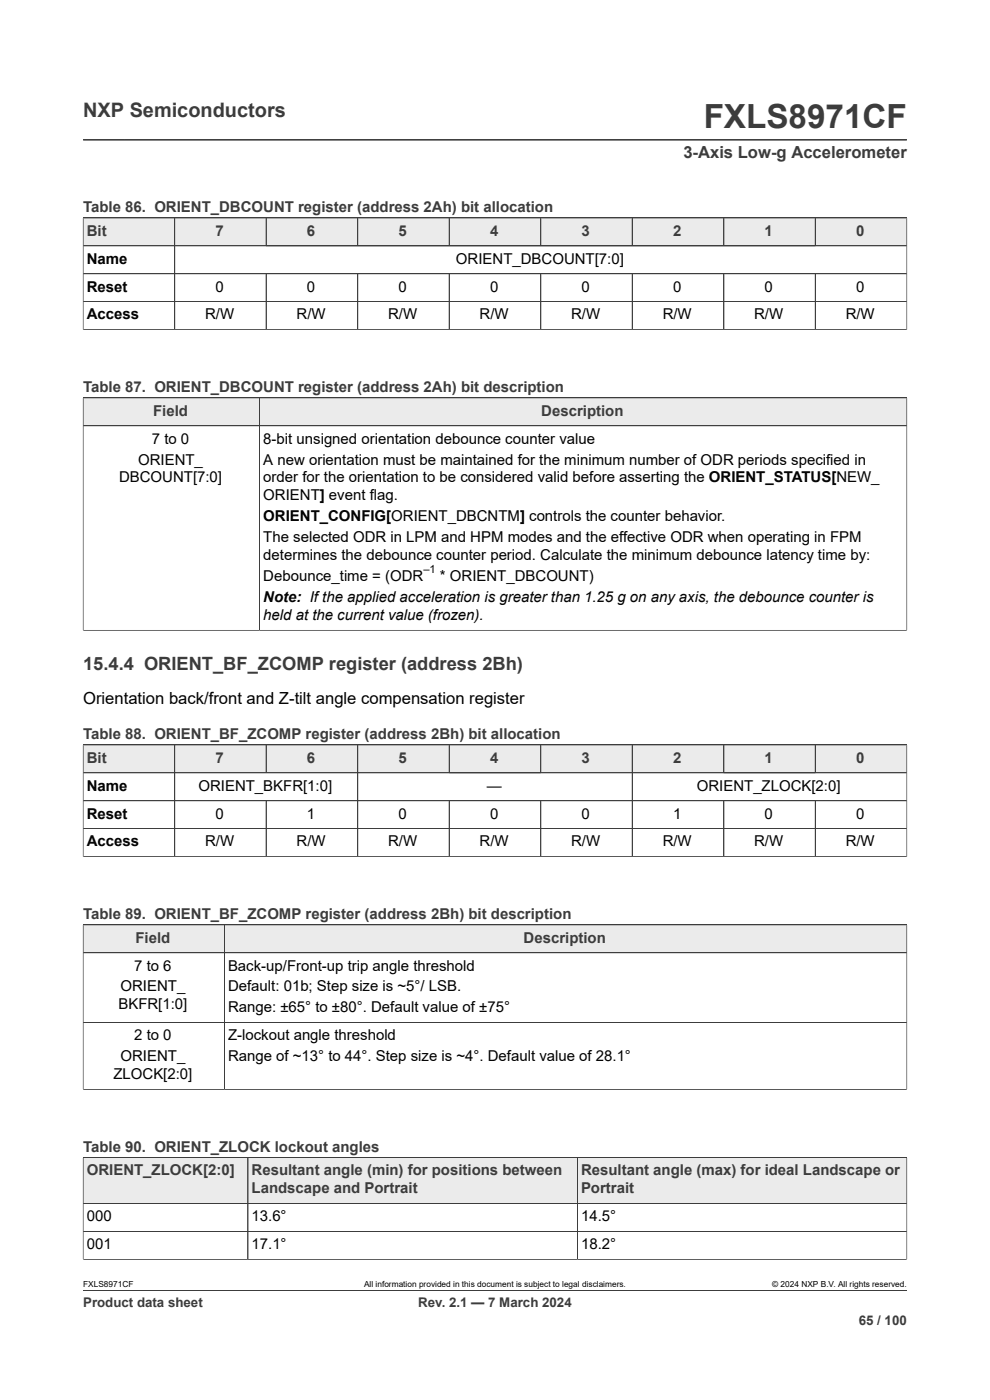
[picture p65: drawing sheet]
<svg xmlns="http://www.w3.org/2000/svg" width="210mm" height="297mm" viewBox="0 0 210 297" stroke-linecap="round" stroke-linejoin="round" font-family="sans-serif">
<defs><g id="words">
<text font-size="7.1" fill="#3c3c3c" x="149.3" y="27.2">FXLS8971CF</text>
<text font-size="4.2" fill="#3c3c3c" x="17.6" y="24.8">NXP Semiconductors</text>
<text font-size="3.9" fill="#3c3c3c" x="17.6" y="142">15.4.4 ORIENT_BF_ZCOMP register (address 2Bh)</text>
<text font-size="3.5" fill="#3c3c3c" x="145" y="33.5">3-Axis Low-g Accelerometer</text>
<text font-size="3.5" x="17.6" y="149.4">Orientation back/front and Z-tilt angle compensation register</text>
<g font-size="3.2" fill="#3c3c3c">
<text x="17.6" y="45.1">Table 86. ORIENT_DBCOUNT register (address 2Ah) bit allocation</text>
<text x="18.4" y="50">Bit</text>
<text x="45.7" y="50">7</text>
<text x="65.1" y="50">6</text>
<text x="84.5" y="50">5</text>
<text x="103.9" y="50">4</text>
<text x="123.4" y="50">3</text>
<text x="142.8" y="50">2</text>
<text x="162.2" y="50">1</text>
<text x="181.6" y="50">0</text>
<text x="17.6" y="83.2">Table 87. ORIENT_DBCOUNT register (address 2Ah) bit description</text>
<text x="32.5" y="88.2">Field</text>
<text x="114.8" y="88.2">Description</text>
<text x="17.6" y="156.9">Table 88. ORIENT_BF_ZCOMP register (address 2Bh) bit allocation</text>
<text x="18.4" y="161.8">Bit</text>
<text x="45.7" y="161.8">7</text>
<text x="65.1" y="161.8">6</text>
<text x="84.5" y="161.8">5</text>
<text x="103.9" y="161.8">4</text>
<text x="123.4" y="161.8">3</text>
<text x="142.8" y="161.8">2</text>
<text x="162.2" y="161.8">1</text>
<text x="181.6" y="161.8">0</text>
<text x="17.6" y="195">Table 89. ORIENT_BF_ZCOMP register (address 2Bh) bit description</text>
<text x="28.7" y="200">Field</text>
<text x="111.1" y="200">Description</text>
<text x="17.6" y="244.4">Table 90. ORIENT_ZLOCK lockout angles</text>
<text x="18.4" y="249.4">ORIENT_ZLOCK[2:0]</text>
<text x="53.4" y="249.4">Resultant angle (min) for positions between</text>
<text x="123.2" y="249.4">Resultant angle (max) for ideal Landscape or</text>
<text x="53.4" y="253.2">Landscape and Portrait</text>
<text x="123.2" y="253.2">Portrait</text>
</g>
<g font-size="3.2">
<text x="18.4" y="55.9">Name</text>
<text x="96.7" y="55.9">ORIENT_DBCOUNT[7:0]</text>
<text x="18.4" y="61.9">Reset</text>
<text x="45.7" y="61.9">0</text>
<text x="65.1" y="61.9">0</text>
<text x="84.5" y="61.9">0</text>
<text x="103.9" y="61.9">0</text>
<text x="123.4" y="61.9">0</text>
<text x="142.8" y="61.9">0</text>
<text x="162.2" y="61.9">0</text>
<text x="181.6" y="61.9">0</text>
<text x="18.4" y="67.8">Access</text>
<text x="43.5" y="67.8">R/W</text>
<text x="62.9" y="67.8">R/W</text>
<text x="82.3" y="67.8">R/W</text>
<text x="101.7" y="67.8">R/W</text>
<text x="121.2" y="67.8">R/W</text>
<text x="140.6" y="67.8">R/W</text>
<text x="160" y="67.8">R/W</text>
<text x="179.4" y="67.8">R/W</text>
<text x="32.2" y="94.1">7 to 0</text>
<text x="55.9" y="94.1">8-bit unsigned orientation debounce counter value</text>
<text x="29.3" y="98.5">ORIENT_</text>
<text x="55.9" y="98.5">A new orientation must be maintained for the minimum number of ODR periods specified in</text>
<text x="25.3" y="102.4">DBCOUNT[7:0]</text>
<text x="55.9" y="102.4">order for the orientation to be considered valid before asserting the ORIENT_STATUS[NEW_</text>
<text x="55.9" y="106.2">ORIENT] event flag.</text>
<text x="55.9" y="110.6">ORIENT_CONFIG[ORIENT_DBCNTM] controls the counter behavior.</text>
<text x="55.9" y="115.1">The selected ODR in LPM and HPM modes and the effective ODR when operating in FPM</text>
<text x="55.9" y="118.9">determines the debounce counter period. Calculate the minimum debounce latency time by:</text>
<text x="55.9" y="123.3">Debounce_time = (ODR</text>
<text x="93.3" y="123.3">* ORIENT_DBCOUNT)</text>
<text x="55.9" y="127.8">Note: If the applied acceleration is greater than 1.25 g on any axis, the debounce counter is</text>
<text x="55.9" y="131.6">held at the current value (frozen).</text>
<text x="18.4" y="167.7">Name</text>
<text x="42.1" y="167.7">ORIENT_BKFR[1:0]</text>
<text x="103.2" y="167.7">—</text>
<text x="147.8" y="167.7">ORIENT_ZLOCK[2:0]</text>
<text x="18.4" y="173.6">Reset</text>
<text x="45.7" y="173.6">0</text>
<text x="65.1" y="173.6">1</text>
<text x="84.5" y="173.6">0</text>
<text x="103.9" y="173.6">0</text>
<text x="123.4" y="173.6">0</text>
<text x="142.8" y="173.6">1</text>
<text x="162.2" y="173.6">0</text>
<text x="181.6" y="173.6">0</text>
<text x="18.4" y="179.6">Access</text>
<text x="43.5" y="179.6">R/W</text>
<text x="62.9" y="179.6">R/W</text>
<text x="82.3" y="179.6">R/W</text>
<text x="101.7" y="179.6">R/W</text>
<text x="121.2" y="179.6">R/W</text>
<text x="140.6" y="179.6">R/W</text>
<text x="160" y="179.6">R/W</text>
<text x="179.4" y="179.6">R/W</text>
<text x="28.5" y="205.9">7 to 6</text>
<text x="48.4" y="205.9">Back-up/Front-up trip angle threshold</text>
<text x="25.1" y="214.1">BKFR[1:0]</text>
<text x="25.6" y="210.3">ORIENT_</text>
<text x="48.4" y="210.3">Default: 01b; Step size is ~5°/ LSB.</text>
<text x="48.4" y="214.8">Range: ±65° to ±80°. Default value of ±75°</text>
<text x="28.5" y="220.7">2 to 0</text>
<text x="48.4" y="220.7">Z-lockout angle threshold</text>
<text x="25.6" y="225.2">ORIENT_</text>
<text x="48.4" y="225.2">Range of ~13° to 44°. Step size is ~4°. Default value of 28.1°</text>
<text x="24.1" y="229">ZLOCK[2:0]</text>
<text x="18.4" y="259.1">000</text>
<text x="53.4" y="259.1">13.6°</text>
<text x="123.2" y="259.1">14.5°</text>
<text x="18.4" y="265">001</text>
<text x="53.4" y="265">17.1°</text>
<text x="123.2" y="265">18.2°</text>
</g>
<g font-size="2.8" fill="#3c3c3c">
<text x="17.6" y="277.3">Product data sheet</text>
<text x="88.7" y="277.3">Rev. 2.1 — 7 March 2024</text>
<text x="182.2" y="281">65 / 100</text>
</g>
<text font-size="2.4" x="89.8" y="121.7">–1</text>
<g font-size="1.8">
<text x="17.6" y="273.1">FXLS8971CF</text>
<text x="77.2" y="273.1">All information provided in this document is subject to legal disclaimers.</text>
<text x="163.8" y="273.1">© 2024 NXP B.V. All rights reserved.</text>
</g>
</g></defs>
<path d="M17.6 29.7h174.8M17.6 46.2h174.8" fill="none" stroke="#3c3c3c" stroke-width=".21"/>
<path d="M17.7 46.3h19.3v5.8h-19.3z" fill="#ebebeb"/>
<path d="M17.6 46.2h19.5v5.9h-19.5z" fill="none" stroke="#3c3c3c" stroke-width=".21"/>
<path d="M37.1 46.3h19.3v5.8h-19.3z" fill="#ebebeb"/>
<path d="M37.1 46.2h19.4v5.9h-19.4z" fill="none" stroke="#3c3c3c" stroke-width=".21"/>
<path d="M56.5 46.3h19.3v5.8h-19.3z" fill="#ebebeb"/>
<path d="M56.5 46.2h19.4v5.9h-19.4z" fill="none" stroke="#3c3c3c" stroke-width=".21"/>
<path d="M75.9 46.3h19.3v5.8h-19.3z" fill="#ebebeb"/>
<path d="M75.9 46.2h19.4v5.9h-19.4z" fill="none" stroke="#3c3c3c" stroke-width=".21"/>
<path d="M95.4 46.3h19.2v5.8h-19.2z" fill="#ebebeb"/>
<path d="M95.3 46.2h19.4v5.9h-19.4z" fill="none" stroke="#3c3c3c" stroke-width=".21"/>
<path d="M114.8 46.3h19.2v5.8h-19.2z" fill="#ebebeb"/>
<path d="M114.7 46.2h19.4v5.9h-19.4z" fill="none" stroke="#3c3c3c" stroke-width=".21"/>
<path d="M134.2 46.3h19.3v5.8h-19.3z" fill="#ebebeb"/>
<path d="M134.1 46.2h19.4v5.9h-19.4z" fill="none" stroke="#3c3c3c" stroke-width=".21"/>
<path d="M153.6 46.3h19.3v5.8h-19.3z" fill="#ebebeb"/>
<path d="M153.5 46.2h19.4v5.9h-19.4z" fill="none" stroke="#3c3c3c" stroke-width=".21"/>
<path d="M173 46.3h19.3v5.8h-19.3z" fill="#ebebeb"/>
<g fill="none" stroke="#3c3c3c" stroke-width=".21">
<path d="M17.6 52.1h174.8M17.6 46.3v23.7M17.6 46.2h174.8v23.8M37.1 46.3v23.6M56.5 46.3v5.8M56.5 58.1v11.8M75.9 58.1v11.8M75.9 46.3v5.8M95.3 46.3v5.8M95.3 58.1v11.8M114.7 58.1v11.8M114.7 46.3v5.8"/>
<path d="M134.1 46.3v5.8M134.1 58.1v11.8M153.5 58.1v11.8M153.5 46.3v5.8M172.9 46.2v5.9M172.9 58.1v11.8M192.4 58.1h-174.8M17.6 69.9h174.8M17.6 64h174.8M17.6 84.4h174.8"/>
</g>
<path d="M17.7 84.5h37.3v5.7h-37.3z" fill="#ebebeb"/>
<path d="M17.6 84.4h37.5v5.9h-37.5z" fill="none" stroke="#3c3c3c" stroke-width=".21"/>
<path d="M55.1 84.5h137.2v5.7h-137.2z" fill="#ebebeb"/>
<path d="M17.6 90.3h174.8M17.6 84.5v49.3M17.6 84.4h174.8v49.4M55.1 84.4v49.3M17.6 133.7h174.8M17.6 158h174.8" fill="none" stroke="#3c3c3c" stroke-width=".21"/>
<path d="M17.7 158.1h19.3v5.8h-19.3z" fill="#ebebeb"/>
<path d="M17.6 158h19.5v5.9h-19.5z" fill="none" stroke="#3c3c3c" stroke-width=".21"/>
<path d="M37.1 158.1h19.3v5.8h-19.3z" fill="#ebebeb"/>
<path d="M37.1 158h19.4v5.9h-19.4z" fill="none" stroke="#3c3c3c" stroke-width=".21"/>
<path d="M56.5 158.1h19.3v5.8h-19.3z" fill="#ebebeb"/>
<path d="M56.5 158h19.4v5.9h-19.4z" fill="none" stroke="#3c3c3c" stroke-width=".21"/>
<path d="M75.9 158.1h19.3v5.8h-19.3z" fill="#ebebeb"/>
<path d="M75.9 158h19.4v5.9h-19.4z" fill="none" stroke="#3c3c3c" stroke-width=".21"/>
<path d="M95.4 158.1h19.2v5.8h-19.2z" fill="#ebebeb"/>
<path d="M95.3 158h19.4v5.9h-19.4z" fill="none" stroke="#3c3c3c" stroke-width=".21"/>
<path d="M114.8 158.1h19.2v5.8h-19.2z" fill="#ebebeb"/>
<path d="M114.7 158h19.4v5.9h-19.4z" fill="none" stroke="#3c3c3c" stroke-width=".21"/>
<path d="M134.2 158.1h19.3v5.8h-19.3z" fill="#ebebeb"/>
<path d="M134.1 158h19.4v5.9h-19.4z" fill="none" stroke="#3c3c3c" stroke-width=".21"/>
<path d="M153.6 158.1h19.3v5.8h-19.3z" fill="#ebebeb"/>
<path d="M153.5 158h19.4v5.9h-19.4z" fill="none" stroke="#3c3c3c" stroke-width=".21"/>
<path d="M173 158.1h19.3v5.8h-19.3z" fill="#ebebeb"/>
<g fill="none" stroke="#3c3c3c" stroke-width=".21">
<path d="M17.6 158.1v23.7M17.6 158h174.8v23.8M37.1 158.1v23.6M56.5 158.1v5.8M75.9 158.1v23.6M95.3 158.1v5.8M114.7 158.1v5.8M134.1 158.1v23.6M153.5 158.1v5.8M172.9 158v5.9M17.6 163.9h174.8M17.6 175.8h174.8"/>
<path d="M56.5 169.9v11.8M95.3 169.9v11.8M114.7 169.9v11.8M153.5 169.9v11.8M172.9 169.9v11.8M192.4 169.9h-174.8M17.6 181.7h174.8M17.6 196.2h174.8"/>
</g>
<path d="M17.7 196.3h29.8v5.7h-29.8z" fill="#ebebeb"/>
<path d="M17.6 196.2h30v5.9h-30z" fill="none" stroke="#3c3c3c" stroke-width=".21"/>
<path d="M47.7 196.3h144.6v5.7h-144.6z" fill="#ebebeb"/>
<path d="M17.6 196.3v34.9M17.6 196.2h174.8v35M47.6 196.2v34.9M17.6 202.1h174.8M17.6 216.9h174.8M17.6 231.1h174.8M17.6 245.6h174.8" fill="none" stroke="#3c3c3c" stroke-width=".21"/>
<path d="M17.7 245.6h34.8v9.6h-34.8z" fill="#ebebeb"/>
<path d="M17.6 245.6h35v9.7h-35z" fill="none" stroke="#3c3c3c" stroke-width=".21"/>
<path d="M52.7 245.6h69.7v9.6h-69.7z" fill="#ebebeb"/>
<path d="M52.6 245.6h69.9v9.7h-69.9z" fill="none" stroke="#3c3c3c" stroke-width=".21"/>
<path d="M122.5 245.6h69.8v9.6h-69.8z" fill="#ebebeb"/>
<path d="M17.6 245.6h174.8v21.6M17.6 255.3h174.8M17.6 245.6v21.6M52.6 245.6v21.6M122.5 245.6v21.6M17.6 267.2h174.8M17.6 261.2h174.8M17.6 273.8h174.8" fill="none" stroke="#3c3c3c" stroke-width=".21"/>
<use href="#words"/>
</svg>
